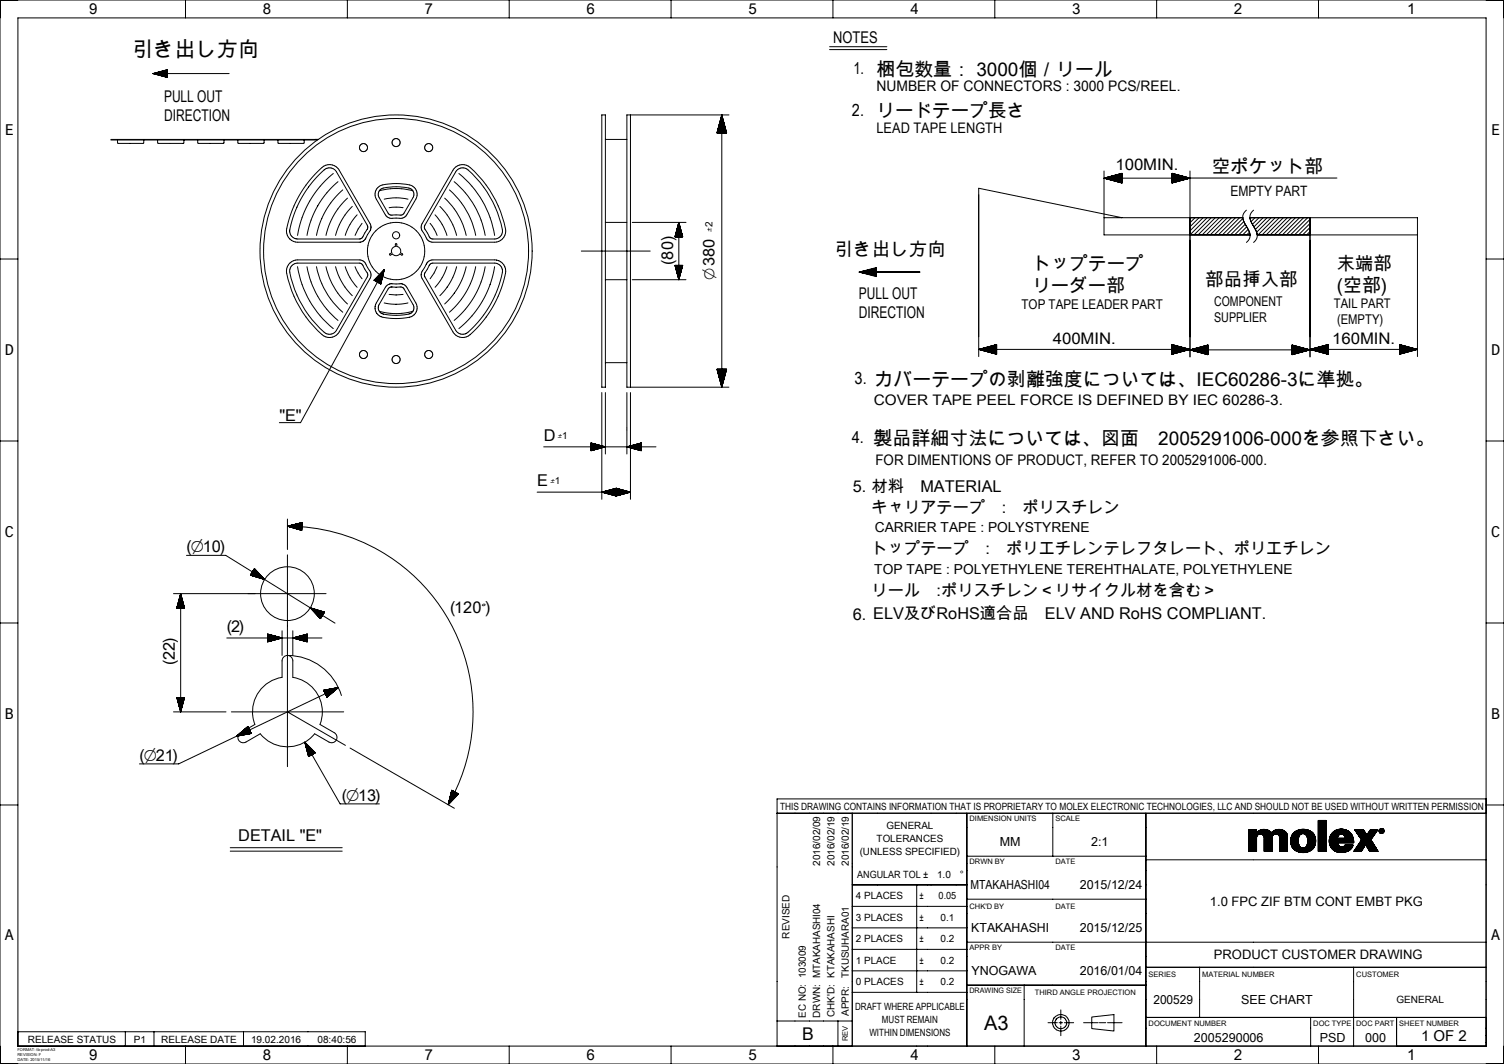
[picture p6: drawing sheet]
<svg xmlns="http://www.w3.org/2000/svg" width="420mm" height="297mm" viewBox="0 0 420 297" stroke-linecap="round" stroke-linejoin="round" font-family="sans-serif">
<defs><g id="words">
<text font-size="5.9" x="36.9" y="15.8">引き出し方向</text>
<text font-size="5.6" x="274.8" y="287.5">A3</text>
<text font-size="5.3" x="373.3" y="81.5">(空部)</text>
<g font-size="5.2">
<text x="338.4" y="48.2">空ポケット部</text>
<text x="233.1" y="71.4">引き出し方向</text>
<text x="288.3" y="75.3">トップテープ</text>
<text x="288.3" y="81.5">リーダー部</text>
<text x="336.6" y="79.8">部品挿入部</text>
</g>
<text font-size="5.1" x="373.3" y="75.2">末端部</text>
<text font-size="4.9" x="224.1" y="290.3">B</text>
<g font-size="4.7">
<text x="238.3" y="20.8">1. 梱包数量： 3000個／リール</text>
<text x="237.9" y="32.3">2. リードテープ長さ</text>
<text x="238.7" y="107.3">3. カバーテープの剥離強度については、IEC60286-3に準拠。</text>
<text x="237.9" y="123.6">4. 製品詳細寸法については、図面　2005291006-000を参照下さい。</text>
</g>
<g font-size="4.5">
<text x="232.7" y="12">NOTES</text>
<text x="45.8" y="28.5">PULL OUT</text>
<text x="45.8" y="33.8">DIRECTION</text>
<text x="311.5" y="47.3">100MIN.</text>
<text x="187.9" y="74" transform="rotate(-90 187.9 74)">(80)</text>
<text x="239.8" y="83.4">PULL OUT</text>
<text x="239.8" y="88.7">DIRECTION</text>
<text x="294" y="96">400MIN.</text>
<text x="372" y="96">160MIN.</text>
<text x="78" y="117.7">&quot;E&quot;</text>
<text x="151.8" y="123.1">D</text>
<text x="150" y="135.7">E</text>
<text x="238.1" y="137.4">5. 材料　MATERIAL</text>
<text x="243.4" y="143.2">キャリアテープ　:　ポリスチレン</text>
<text x="52.1" y="154.1">(⌀10)</text>
<text x="243.4" y="154.7">トップテープ　:　ポリエチレンテレフタレート、ポリエチレン</text>
<text x="243.4" y="166.3">リール　:ポリスチレン＜リサイクル材を含む＞</text>
<text x="125.7" y="171">(120</text>
<text x="238.1" y="172.9">6. ELV及びRoHS適合品　ELV AND RoHS COMPLIANT.</text>
<text x="63.3" y="176.5">(2)</text>
<text x="48.8" y="185.5" transform="rotate(-90 48.8 185.5)">(22)</text>
<text x="38.9" y="212.3">(⌀21)</text>
<text x="95.5" y="223.5">(⌀13)</text>
<text x="66.5" y="234.8">DETAIL &quot;E&quot;</text>
</g>
<text font-size="4.4" x="199.5" y="78" transform="rotate(-90 199.5 78)">⌀380</text>
<g font-size="4.2">
<text x="24.8" y="4">9</text>
<text x="73.3" y="4">8</text>
<text x="118.5" y="4">7</text>
<text x="163.7" y="4">6</text>
<text x="208.9" y="4">5</text>
<text x="254.1" y="4">4</text>
<text x="299.3" y="4">3</text>
<text x="344.5" y="4">2</text>
<text x="393" y="4">1</text>
<text x="1.4" y="37.7">E</text>
<text x="416.4" y="37.7">E</text>
<text x="1.4" y="99.2">D</text>
<text x="416.4" y="99.2">D</text>
<text x="1.4" y="150">C</text>
<text x="416.4" y="150">C</text>
<text x="1.4" y="200.8">B</text>
<text x="416.4" y="200.8">B</text>
<text x="1.4" y="262.3">A</text>
<text x="416.4" y="262.3">A</text>
<text x="396.8" y="290.5">1 OF 2</text>
<text x="24.8" y="296">9</text>
<text x="73.3" y="296">8</text>
<text x="118.5" y="296">7</text>
<text x="163.7" y="296">6</text>
<text x="208.9" y="296">5</text>
<text x="254.1" y="296">4</text>
<text x="299.3" y="296">3</text>
<text x="344.5" y="296">2</text>
<text x="393" y="296">1</text>
</g>
<g font-size="4.1">
<text x="244.8" y="25.5">NUMBER OF CONNECTORS : 3000 PCS/REEL.</text>
<text x="244.8" y="37">LEAD TAPE LENGTH</text>
<text x="244" y="113.1">COVER TAPE PEEL FORCE IS DEFINED BY IEC 60286-3.</text>
<text x="244.5" y="129.8">FOR DIMENTIONS OF PRODUCT, REFER TO 2005291006-000.</text>
<text x="134.4" y="171">°)</text>
</g>
<text font-size="4" x="343.6" y="54.8">EMPTY PART</text>
<g font-size="3.8">
<text x="285.3" y="86.2">TOP TAPE LEADER PART</text>
<text x="339.1" y="85.5">COMPONENT</text>
<text x="339.1" y="90">SUPPLIER</text>
<text x="373.4" y="90.5">(EMPTY)</text>
<text x="244.3" y="148.6">CARRIER TAPE : POLYSTYRENE</text>
<text x="244.2" y="160.3">TOP TAPE : POLYETHYLENE TEREHTHALATE, POLYETHYLENE</text>
</g>
<text font-size="3.7" x="372.5" y="86.1">TAIL PART</text>
<g font-size="3.6">
<text x="337.9" y="252.8">1.0 FPC ZIF BTM CONT EMBT PKG</text>
<text x="339" y="267.8">PRODUCT CUSTOMER DRAWING</text>
</g>
<g font-size="3.5">
<text x="279.2" y="236.2">MM</text>
<text x="304.7" y="236.3">2:1</text>
<text x="271" y="248.3">MTAKAHASHI04</text>
<text x="301.5" y="248.3">2015/12/24</text>
<text x="271.2" y="260.3">KTAKAHASHI</text>
<text x="301.5" y="260.3">2015/12/25</text>
<text x="271.2" y="272.3">YNOGAWA</text>
<text x="301.5" y="272.3">2016/01/04</text>
<text x="322.1" y="280.3">200529</text>
<text x="346.6" y="280.3">SEE CHART</text>
<text x="333.4" y="290.8">2005290006</text>
<text x="368.5" y="290.8">PSD</text>
<text x="381.2" y="290.8">000</text>
</g>
<g font-size="2.8">
<text x="217.8" y="226">THIS DRAWING CONTAINS INFORMATION THAT IS PROPRIETARY TO MOLEX ELECTRONIC TECHNOLOGIES, LLC AND SHOULD NOT BE USED WITHOUT WRITTEN PERMISSION</text>
<text x="247.5" y="231.5">GENERAL</text>
<text x="240.1" y="238.6">(UNLESS SPECIFIED)</text>
<text x="244.8" y="235">TOLERANCES</text>
<text x="229" y="241.7" transform="rotate(-90 229 241.7)">2016/02/09</text>
<text x="233" y="241.7" transform="rotate(-90 233 241.7)">2016/02/19</text>
<text x="237" y="241.7" transform="rotate(-90 237 241.7)">2016/02/19</text>
<text x="239.4" y="245">ANGULAR TOL ±</text>
<text x="261.7" y="245">1.0</text>
<text x="268" y="245">°</text>
<text x="239" y="251">4 PLACES</text>
<text x="256.7" y="251">±</text>
<text x="262.1" y="251">0.05</text>
<text x="239" y="257">3 PLACES</text>
<text x="256.7" y="257">±</text>
<text x="262.7" y="257">0.1</text>
<text x="220.5" y="262" transform="rotate(-90 220.5 262)">REVISED</text>
<text x="239" y="263">2 PLACES</text>
<text x="256.7" y="263">±</text>
<text x="262.7" y="263">0.2</text>
<text x="239" y="269">1 PLACE</text>
<text x="256.7" y="269">±</text>
<text x="262.7" y="269">0.2</text>
<text x="237" y="273" transform="rotate(-90 237 273)">TKUSUHARA01</text>
<text x="239" y="275">0 PLACES</text>
<text x="256.7" y="275">±</text>
<text x="262.7" y="275">0.2</text>
<text x="238.8" y="282">DRAFT WHERE APPLICABLE</text>
<text x="389.9" y="280">GENERAL</text>
<text x="225" y="284.1" transform="rotate(-90 225 284.1)">EC NO: 103009</text>
<text x="229" y="284.1" transform="rotate(-90 229 284.1)">DRWN: MTAKAHASHI04</text>
<text x="233" y="283.9" transform="rotate(-90 233 283.9)">CHK'D: KTAKAHASHI</text>
<text x="237" y="283.6" transform="rotate(-90 237 283.6)">APPR:</text>
<text x="246.3" y="285.5">MUST REMAIN</text>
<text x="7.8" y="291">RELEASE STATUS</text>
<text x="37.4" y="291">P1</text>
<text x="45" y="291">RELEASE DATE</text>
<text x="70.1" y="291">19.02.2016</text>
<text x="88.7" y="291">08:40:56</text>
<text x="242.8" y="289.1">WITHIN DIMENSIONS</text>
</g>
<g font-size="2.5">
<text x="199" y="64.7" transform="rotate(-90 199 64.7)">±2</text>
<text x="155.8" y="122.5">±1</text>
<text x="153.7" y="135.1">±1</text>
</g>
<g font-size="2.1">
<text x="270.8" y="229.3">DIMENSION UNITS</text>
<text x="294.7" y="229.3">SCALE</text>
<text x="270.8" y="241.2">DRWN BY</text>
<text x="294.7" y="241.2">DATE</text>
<text x="270.8" y="253.8">CHK'D BY</text>
<text x="294.7" y="253.7">DATE</text>
<text x="270.8" y="265.2">APPR BY</text>
<text x="294.7" y="265.2">DATE</text>
<text x="320.7" y="272.8">SERIES</text>
<text x="335.7" y="272.8">MATERIAL NUMBER</text>
<text x="378.7" y="272.8">CUSTOMER</text>
<text x="270.7" y="277.3">DRAWING SIZE</text>
<text x="289" y="277.8">THIRD ANGLE PROJECTION</text>
<text x="320.8" y="286.3">DOCUMENT NUMBER</text>
<text x="366.7" y="286.3">DOC TYPE</text>
<text x="378.7" y="286.3">DOC PART</text>
<text x="390.8" y="286.3">SHEET NUMBER</text>
<text x="236.8" y="290.6" transform="rotate(-90 236.8 290.6)">REV</text>
</g>
<g font-size="1.1">
<text x="4.9" y="293.4">FORMAT: tb-prod-A3</text>
<text x="4.9" y="294.9">REVISION: F</text>
<text x="4.9" y="296.3">DATE: 2015/11/16</text>
</g>
</g></defs>
<g fill="none" stroke="#000" stroke-width=".28">
<path d="M0 0h420v297h-420zM51.8 0v5M97 0v5M142.2 0v5M187.4 0v5M232.6 0v5M277.8 0v5M323 0v5M368.2 0v5M5 5h410v287h-410zM44.8 20h1.9M45 19.9h1.7"/>
<path d="M45.4 19.8h1.3M45.6 19.8h1.1M46 19.7h.7M46.1 19.6h.6M46.3 19.6h.4M46.7 19.5h.1M46.7 19.5v2.1l-4-1.1M46.7 19.5l-4 1M231.7 13h16M231.7 13.8h16M31 38.9h57.9M31 39.1h57.6"/>
<path d="M32.7 39.1l.3 .9h7l.2-.9M42.7 20.5h21.3M42.9 20.6h3.8M42.9 20.5h3.8M43.1 20.6h3.6M43.3 20.4h3.4M43.5 20.7h3.2M43.5 20.3h3.2M43.7 20.8h3M43.9 20.8h2.8M43.9 20.2h2.8M44 39.1h.1"/>
<path d="M44 39.1l.2 .9h7l.2-.9M44.1 20.2h2.6M44.2 20.9h2.5M44.2 20.1h2.5M44.4 21h2.3M44.6 20h2.1M44.8 21.1h1.9M45 21.1h1.7M45.2 21.2h1.5M45.6 21.3h1.1M45.8 21.3h.9M46 21.4h.7"/>
<path d="M46.3 21.5h.4M46.5 21.6h.2M51.4 39.1h.1M55.2 39.1l.2 .9h7l.2-.9M66.4 39.1l.2 .9h7l.2-.9M73.8 39.1h.1M77.6 39.1h.1M85 39.1l-.2 .9h-7l-.2-.9M168.1 32.1h1v76h-1zM169.1 38.9h6M176.1 32.1v76M200.2 37.1h2.7"/>
<path d="M200.2 37.1h.1M200.3 36.8v.3M200.4 36.4v.7M200.5 36.2v.9M200.5 35.9v1.2M200.6 35.7v1.4M200.7 35.4v1.7M200.7 35.2v1.9M200.8 34.9v2.2M200.9 34.6v2.5M200.9 34.4v2.7M201 34.1v3"/>
<path d="M201.1 33.9v3.2M201.1 33.6v3.5M201.2 33.4v3.7M201.3 33.1v4M201.4 32.9v4.2M201.4 32.6v4.5M201.5 32.4v4.7M201.6 32.1v76M201.6 32.1l-1.4 5M201.6 32.1l1.3 5M201.6 32.2v4.9M201.7 32.5v4.6"/>
<path d="M201.7 32.7v4.4M201.8 33v4.1M201.9 33.2v3.9M201.9 33.5v3.6M202 33.8v3.3M202.1 34v3.1M202.1 34.3v2.8M202.2 34.5v2.6M202.3 34.9v2.2M202.4 35.2v1.9M202.5 35.4v1.7M202.5 35.7v1.4"/>
<path d="M202.6 35.9v1.2M202.7 36.2v.9M202.7 36.4v.7M202.8 36.7v.4M202.9 36.9v.2M203.6 32.1h-28.5v76h28.5M88.3 48.3l1.8-1.7 1.2-.6 1.6 .1 1.4 .8 9.1 15.6 .2 .9-.2 .9-1.6 2.7-.6 .4-.9 .2h-17.6l-1-.4-.9-.7-.6-.9-.2-1.1a30.3 30.3 0 0 1 8.3-16.2zM89 48.9l1.6-1.5 .8-.5h1.2l1.1 .7 8.9 15.3v1l-1.4 2.4-.8 .4h-17.5l-.8-.3-.7-.5-.4-.7-.1-.8a29.8 29.8 0 0 1 8.1-15.5zM93.1 48.4a27.9 27.9 0 0 0-10 17.3M94.4 50.7a25.3 25.3 0 0 0-8.7 15M95.7 53a22.7 22.7 0 0 0-7.3 12.7M97 55.3a20.1 20.1 0 0 0-6 10.4"/>
<path d="M98.4 57.6a17.5 17.5 0 0 0-4.7 8.1M99.7 60l-2 2.6-1.3 3.1M105.6 52.3l.2-.2a14.5 14.5 0 0 1 9.2-.3 2.69 2.69 0 0 1 1.1 3.8l-2.5 4.3a2.57 2.57 0 0 1-3 1 2.57 2.57 0 0 1-3-1l-2.5-4.3a2.69 2.69 0 0 1 .5-3.3zM105.9 53.3a17.5 17.5 0 0 1 9.4 0M106.2 53a4.4 4.4 0 0 1 3.2-.8h3a3.2 3.2 0 0 1 2.9 1l.3 .8-.1 .8-2.8 4.9-.7 .4h-2.6l-1-.5-2.6-4.6-.2-1zM107.3 55.6l3.3-.4 3.3 .4M108.7 58l1.9-.2 2 .2M121.5 60l2 2.6 1.3 3.1M122.8 57.6a17.5 17.5 0 0 1 4.7 8.1M124.2 55.3a20.1 20.1 0 0 1 6 10.4M125.5 53a22.7 22.7 0 0 1 7.3 12.7M126.8 50.7a25.3 25.3 0 0 1 8.7 15"/>
<path d="M127 46.9a3.1 3.1 0 0 1 4.3-.2 29.7 29.7 0 0 1 9.9 18.2 3.1 3.1 0 0 1-3.1 2.7h-17.2a2.57 2.57 0 0 1-2.3-2.1 2.57 2.57 0 0 1-.7-3.1zM127.7 47.5l.7-.5 1.1-.1a3.8 3.8 0 0 1 2.4 1.6 28.5 28.5 0 0 1 8.4 16.4l-.8 1.3-1.2 .5h-17.4l-.9-.5-1.4-2.3v-.9zM128.1 48.4a27.9 27.9 0 0 1 10 17.3M308.3 47.7v17.9h40.8M308.5 49.8h4.8M308.6 49.7h4.7M308.7 49.8h4.6M308.8 49.6h4.5M309 49.9h4.3M309.1 49.5h4.2M309.2 50h4.1M309.3 49.5h4"/>
<path d="M309.5 50h3.8M309.6 49.4h3.7M309.7 50.1h3.6M309.9 49.3h3.4M310 50.2h3.3M310.1 49.2h3.2M310.2 50.2h3.1M310.4 49.2h2.9M310.5 50.3h2.8M310.6 49.1h2.7M310.7 50.4h2.6M311 50.5h2.3"/>
<path d="M311 49h2.3M311.3 50.5h2M311.3 48.9h2M311.5 50.6h1.8M311.5 48.9h1.8M311.8 50.7h1.5M311.8 48.8h1.5M312 50.7h1.3M312 48.7h1.3M312.3 50.8h1M312.3 48.7h1M312.5 50.9h.8"/>
<path d="M312.5 48.6h.8M312.8 48.5h.5M312.9 51h.4M313 48.5h.3M313.2 51h.1M313.3 48.4h.1M313.3 48.4v2.7l-5-1.4M313.3 48.4l-5 1.3M327.3 48.4h.1M327.3 48.4l.3 .1M327.3 48.5h.5M327.3 48.6h.8"/>
<path d="M327.3 48.6l1 .1M327.3 48.7h1.3M327.3 48.8h1.6M327.3 48.8l1.8 .1M327.3 48.9h2.1M327.3 49h2.3M327.3 49l2.7 .1M327.3 49.1l3 .1M327.3 49.2h3.2M327.3 49.3h3.5M327.3 49.4h3.7M327.3 49.4l4 .1"/>
<path d="M327.3 49.5h4.2M327.3 49.6h4.5M327.3 49.6l4.7 .1M327.3 48.4l5 1.3-5 1.4zM327.5 51l-.2 .1M327.7 51h-.4M328.1 50.9h-.8M328.3 50.8h-1M328.6 50.7l-1.3 .1M328.9 50.7h-1.6M329.1 50.6h-1.8M329.4 50.5l-2.1 .1"/>
<path d="M329.6 50.5h-2.3M329.9 50.4h-2.6M330.1 50.3l-2.8 .1M330.4 50.2l-3.1 .1M330.6 50.2h-3.3M330.9 50.1h-3.6M331.1 50l-3.8 .1M331.4 50h-4.1M331.7 49.9h-4.4M331.9 49.8l-4.6 .1M332.2 49.8h-4.9M332.3 47.7v52"/>
<path d="M348.1 58.7a2.39 2.39 0 0 0-1 2.1M350.1 58.7a2.38 2.38 0 0 0-1 2.1M373.4 49.7h-65.1M0 72.3h5M80.9 73.5l1-.7 1-.2 17.4-.1a2.57 2.57 0 0 1 2.3 2.2 2.57 2.57 0 0 1 .7 3l-8.6 14.9a3.1 3.1 0 0 1-4.8 .8 29.8 29.8 0 0 1-9.9-18.1l.3-1zM81.5 74.1l.8-.5 .8-.2h17.2l1 .5 1.3 2.4v.8l-8.6 15.1a2.24 2.24 0 0 1-3.5 .5 28.8 28.8 0 0 1-9.6-17.4zM83.1 74.4a27.9 27.9 0 0 0 10 17.3M85.7 74.4a25.3 25.3 0 0 0 8.7 15M88.4 74.4a22.7 22.7 0 0 0 7.3 12.8M91 74.4a20.1 20.1 0 0 0 6 10.5M93.7 74.4a17.5 17.5 0 0 0 4.7 8.1M96.4 74.4l1.3 3.1 2 2.7"/>
<path d="M99.2 74.4l.8 1.8 1.1 1.6M101.1 62.3l-1.1 1.7-.8 1.7M104.5 78.2l1.9 1.1M104.5 78.2h.1M104.8 77.9l-.2 .4M104.9 77.8l-.3 .5M105.2 77.5l-.5 .8M105.3 77.4l-.6 1M105.4 77.2l-.6 1.2M105.7 76.9l-.9 1.5M105.8 76.8l-.9 1.7M106 76.6l-1 1.9"/>
<path d="M106.4 79.2h-.1M106.4 76.2l-1.3 2.3 1.1-2.1M106.4 79l-.1 .2M106.4 78.9l-.1 .3M106.5 78.7l-.3 .5M106.6 78.3l-.5 .8M106.6 78.1l-.5 1M106.7 75.9l-1.6 2.7M106.8 77.5l-.8 1.6 .7-1.4M106.8 75.8l-1.6 2.8M106.8 77.3l-.9 1.7M106.9 76.9l-1.1 2.1"/>
<path d="M106.9 75.7l-1.6 3M107 76.8l-1.2 2.1M107 76.6l-1.3 2.3M107.1 76.2l-1.5 2.7M107.1 76l-1.5 2.8M107.2 75.4l-1.9 3.3M107.2 75.6l-1.7 3.2M107.3 75.4l-1.8 3.4M107.3 75.2l-23.4 42.8h-5.9M107.3 75.2l-2.8 3M107.3 75.2l-.9 4.1M107.9 79.8l1.1-.6h3l.8 .3 .7 .5 2.7 4.6 .3 .9-.1 1-.3 .8-.6 .7-.9 .5a13.4 13.4 0 0 1-8.9-.5l-.8-1.2-.1-1.6z"/>
<path d="M110.5 68h.2l.1 .8 .3 .1a1.3 1.3 0 0 1 .7 1.6l.6 .4v.2l-.2 .1-.6-.3-.2 .2a1.3 1.3 0 0 1-1.8-.2l-.5 .3-.3-.1 .1-.2 .5-.3-.1-.3a1.3 1.3 0 0 1 1.1-1.5zM119.5 73.1l.6-.4 .7-.2 17.7 .1 1.1 .3 .8 .7 .6 1 .2 1.1a29.5 29.5 0 0 1-10.8 18.3l-.9 .2-1.1-.1-.9-.4-.8-.7-8.8-15.3-.3-.8 .1-.8zM120.1 73.8l.8-.4 17.4 .1 .8 .2 .7 .5 .4 .7 .1 .9a28.3 28.3 0 0 1-10.4 17.4h-1.4l-1.1-.8-8.8-15.2v-.9zM120.1 62.3l1.1 1.7 .9 1.7M122.1 74.4l-.9 1.8-1.1 1.6M124.8 74.4l-1.3 3.1-2 2.7M127.5 74.4a17.5 17.5 0 0 1-4.7 8.1M130.2 74.4a20.1 20.1 0 0 1-6 10.5M132.8 74.4a22.7 22.7 0 0 1-7.3 12.8M135.5 74.4a25.3 25.3 0 0 1-8.7 15M138.1 74.4a27.9 27.9 0 0 1-10 17.3M162.3 70.1h19.3"/>
<path d="M169.1 62.1h6M169.1 78.1h6M176.6 62.1h15M176.6 78.1h15M188.5 66.1h2.1M188.5 74.1h2.1M188.5 74.1l1.1 4M188.5 74.1v.1M188.5 66v.1M188.6 74.1v.3M188.6 65.8v.3M188.6 74.1l.1 .6"/>
<path d="M188.7 65.5v.6M188.7 74.1v.8M188.7 65.2v.9M188.7 74.1l.1 1.1M188.8 64.9v1.2M188.8 74.1l.1 1.3M188.9 64.7v1.4M188.9 74.1v1.6M188.9 64.4v1.7M189 74.1v1.9M189 64.1v2M189 74.1l.1 2.1"/>
<path d="M189.1 63.9v2.2M189.1 74.1l.1 2.4M189.2 63.6v2.5M189.2 74.1v2.6M189.2 63.4v2.7M189.2 74.1l.1 2.9M189.3 63.1v3M189.3 74.1v3.1M189.3 62.9v3.2M189.4 74.1v3.5M189.4 62.6v3.5M189.5 74.1v3.8"/>
<path d="M189.5 62.3v3.8M189.6 62.1v16M189.6 62.1l-1.1 4M189.6 62.1l1 4M189.6 62.2v3.9M189.6 74.1v3.9M189.7 62.4v3.7M189.7 74.1v3.7M189.7 62.7v3.4M189.8 74.1l-.1 3.4M189.8 62.9v3.2M189.8 74.1v3.1"/>
<path d="M189.9 63.2v2.9M189.9 74.1v2.8M190 63.5v2.6M190 74.1v2.5M190 63.7v2.4M190.1 74.1l-.1 2.3M190.1 64v2.1M190.1 74.1v2M190.1 64.2v1.9M190.2 74.1l-.1 1.8M190.2 64.5v1.6M190.3 74.1l-.1 1.5"/>
<path d="M190.3 64.7v1.4M190.3 74.1v1.3M190.4 65v1.1M190.4 74.1v1M190.4 65.4v.7M190.5 74.1l-.1 .7M190.5 65.6v.5M190.6 74.1l-.1 .5M190.6 65.9v.2M190.6 74.1v.2M190.6 66.1h.1M190.6 74.1h.1"/>
<path d="M190.6 74.1l-1 4M240 76l4.7 .1M240 76l4.7-1.3v2.5zM240 76l4.7 .4M240 76h16.9M240 76l4.7 .3M240 76l4.7 .9M240 76l4.7 .6M240 76l4.7 .7M240 76l4.7 1M240.3 75.9h16.6M240.3 76h16.6"/>
<path d="M244.7 75.3l-4.7 .7M244.7 75.5l-4.7 .4M244.7 74.9l-4.7 1M244.7 75.2l-4.7 .7M244.7 75.7l-4.7 .3M244.7 75.8l-4.7 .1M244.7 75l-4.7 1M308.3 60.8h38.8M313.3 60.8l-40-8.3v47M332.6 60.8l-.3 .2M333.7 60.8l-1.4 1.4M334.8 60.8l-2.5 2.5"/>
<path d="M336 60.8l-3.7 3.6M337.1 60.8l-4.8 4.8M338.2 60.8l-4.8 4.8M339.4 60.8l-4.8 4.8M340.5 60.8l-4.8 4.8M341.6 60.8l-4.8 4.8M342.8 60.8l-4.8 4.8M343.9 60.8l-4.8 4.8M345 60.8l-4.8 4.8M346.2 60.8l-4.8 4.8M347.1 60.8l.3 1.2 1.4 2.5 .3 1.1M347.1 61l-4.6 4.6"/>
<path d="M347.4 61.8l-3.8 3.8M347.7 62.6l-2.9 3M348.1 63.3l-2.2 2.3M348.6 64l-1.6 1.6M348.9 64.8l-.8 .8M349.1 60.8l.2 1 1.4 2.6 .4 1.2M349.1 60.8h46.7v38.7M349.1 65.6a2.38 2.38 0 0 1-1 2.1M349.3 60.8l-.2 .2M350.5 60.8l-1.1 1.1M351.1 65.6a2.39 2.39 0 0 1-1 2.1M351.1 65.6h44.7"/>
<path d="M351.6 60.8l-1.9 1.8M352.7 60.8l-2.5 2.5M353.9 60.8l-3.3 3.3M355 60.8l-4.1 4M356.1 60.8l-4.8 4.8M357.2 60.8l-4.8 4.8M358.4 60.8l-4.8 4.8M359.5 60.8l-4.8 4.8M360.6 60.8l-4.8 4.8M361.8 60.8l-4.8 4.8M362.9 60.8l-4.8 4.8M364 60.8l-4.8 4.8"/>
<path d="M365.2 60.8l-4.8 4.8M365.8 60.8v38.9M365.8 64.6l-.9 1M365.8 63.5l-2 2.1M365.8 62.4l-3.2 3.2M365.8 61.2l-4.3 4.4M415 72.3h5M105.9 86.9a17.5 17.5 0 0 0 9.4 0M107.3 84.6a14.8 14.8 0 0 0 6.6 0M108.6 80.4l.7-.3h2.6l.8 .4 2.8 5-.2 1.3-1 .8a13.1 13.1 0 0 1-8-.3l-.6-.8v-1.1zM108.7 82.2l1.9 .1 2-.1M273.3 97.5h59"/>
<path d="M273.3 97.5l5 1.4M273.5 97.6h4.8M273.6 97.5h4.7M273.7 97.6h4.6M273.8 97.4h4.5M274 97.7h4.3M274.1 97.3h4.2M274.2 97.8h4.1M274.3 97.3h4M274.5 97.8h3.8M274.6 97.2h3.7M274.7 97.9h3.6"/>
<path d="M274.9 97.1h3.4M275.1 98h3.2M275.1 97.1h3.2M275.4 98.1h2.9M275.4 97h2.9M275.6 98.2h2.7M275.6 96.9h2.7M275.9 98.2h2.4M275.9 96.8h2.4M276.1 98.3h2.2M276.1 96.8h2.2M276.4 98.4h1.9"/>
<path d="M276.4 96.7h1.9M276.6 98.4h1.7M276.6 96.6h1.7M276.9 98.5h1.4M276.9 96.6h1.4M277.1 98.6h1.2M277.1 96.5h1.2M277.4 98.6h.9M277.4 96.4h.9M277.7 98.7h.6M277.7 96.4h.6M277.9 98.8h.4"/>
<path d="M277.9 96.3h.4M278.2 98.8h.1M278.2 96.2h.1M278.3 96.2v2.7M278.3 96.2l-5 1.3M327.3 96.2v2.7M327.3 96.3l.7 .1M327.3 96.4h.9M327.3 96.5h1.2M327.3 96.5l1.4 .1M327.3 96.6h1.7M327.3 96.7h1.9"/>
<path d="M327.3 96.7l2.2 .1M327.3 96.8h2.4M327.3 96.9h2.7M327.3 96.9l3 .1M327.3 97l3.2 .1M327.3 97.1h3.5M327.3 97.2h3.7M327.3 97.2l4 .1M327.3 97.3h4.2M327.3 97.4h4.5M327.3 97.4l4.7 .1M327.3 96.2h.2"/>
<path d="M327.3 96.3h.4M327.3 96.2l5 1.3M327.5 98.8l-.2 .1M327.7 98.8h-.4M328 98.7h-.7M328.2 98.6l-.9 .1M328.5 98.6h-1.2M328.7 98.5h-1.4M329 98.4l-1.7 .1M329.2 98.4h-1.9M329.5 98.3h-2.2M329.7 98.2l-2.4 .1"/>
<path d="M330 98.2h-2.7M330.3 98.1h-3M330.5 98l-3.2 .1M330.9 97.9l-3.6 .1M331.1 97.8l-3.8 .1M331.4 97.8h-4.1M331.7 97.7h-4.4M331.9 97.6l-4.6 .1M332.2 97.6h-4.9M332.3 97.7h33.5M332.3 97.7l5 1.3M332.3 97.5l-5 1.4"/>
<path d="M332.5 97.6h4.8M332.6 97.7h4.7M332.7 97.6h4.6M332.8 97.8h4.5M333 97.5h4.3M333.1 97.9h4.2M333.2 97.4h4.1M333.3 97.9h4M333.5 97.3h3.8M333.6 98h3.7M333.7 97.3h3.6M333.9 98.1h3.4"/>
<path d="M334 97.2h3.3M334.1 98.1h3.2M334.2 97.1h3.1M334.4 98.2h2.9M334.5 97.1h2.8M334.6 98.3h2.7M334.9 98.3h2.4M334.9 97h2.4M335.1 98.4h2.2M335.1 96.9h2.2M335.4 98.5h1.9M335.4 96.8h1.9"/>
<path d="M335.6 98.6h1.7M335.6 96.8h1.7M335.9 98.6h1.4M335.9 96.7h1.4M336.1 98.7h1.2M336.1 96.6h1.2M336.4 98.8h.9M336.4 96.6h.9M336.7 98.8h.6M336.7 96.5h.6M336.9 96.4h.4M337 98.9h.3"/>
<path d="M337.2 96.4h.1M337.3 99h.1M337.3 96.3v2.7M337.3 96.3l-5 1.4M360.8 97.6h4.9M360.8 97.5l4.6 .1M360.8 99h.1M360.8 96.3l.2 .1M360.8 96.4h.4M360.8 96.5h.7M360.8 96.5l.9 .1M360.8 96.6h1.2"/>
<path d="M360.8 96.7h1.4M360.8 96.7l1.7 .1M360.8 96.8h2M360.8 96.9h2.2M360.8 96.9l2.5 .1M360.8 97l2.8 .1M360.8 97.1h3.1M360.8 97.2h3.4M360.8 97.2l3.6 .1M360.8 97.3h3.9M360.8 97.4h4.1M360.8 97.4l4.4 .1"/>
<path d="M360.8 96.3l5 1.4M360.8 96.3v2.7M361.1 98.9l-.3 .1M361.5 98.8l-.7 .1M361.7 98.8h-.9M362 98.7h-1.2M362.2 98.6l-1.4 .1M362.5 98.6h-1.7M362.8 98.5h-2M363 98.4h-2.2M363.3 98.3l-2.5 .1M363.5 98.3h-2.7"/>
<path d="M363.8 98.2h-3M364 98.1l-3.2 .1M364.3 98.1h-3.5M364.5 98h-3.7M364.8 97.9l-4 .1M365 97.9h-4.2M365.3 97.8h-4.5M365.6 97.7l-4.8 .1M365.8 97.5h30M365.8 97.7l-5 1.3M365.8 97.5l5 1.4M366 97.6h4.8"/>
<path d="M366.1 97.5h4.7M366.2 97.6h4.6M366.4 97.4h4.4M366.5 97.7h4.3M366.6 97.3h4.2M366.7 97.8h4.1M366.9 97.3h3.9M367 97.8h3.8M367.1 97.2h3.7M367.2 97.9h3.6M367.4 97.1h3.4M367.6 98h3.2"/>
<path d="M367.6 97.1h3.2M367.9 98.1h2.9M367.9 97h2.9M368.1 98.2h2.7M368.1 96.9h2.7M368.4 98.2h2.4M368.4 96.8h2.4M368.6 98.3h2.2M368.6 96.8h2.2M368.9 98.4h1.9M368.9 96.7h1.9M369.2 98.4h1.6"/>
<path d="M369.2 96.6h1.6M369.4 98.5h1.4M369.4 96.6h1.4M369.7 98.6h1.1M369.7 96.5h1.1M369.9 98.6h.9M369.9 96.4h.9M370.2 98.7h.6M370.2 96.4h.6M370.4 98.8h.4M370.4 96.3h.4M370.7 98.8h.1"/>
<path d="M370.7 96.2h.1M370.8 96.2v2.7M370.8 96.2l-5 1.3M390.8 96.3l.7 .1M390.8 96.4h.9M390.8 96.5h1.2M390.8 96.5l1.4 .1M390.8 96.6h1.7M390.8 96.7h2M390.8 96.7l2.2 .1M390.8 96.8h2.5M390.8 96.9h2.7"/>
<path d="M390.8 96.9l3 .1M390.8 97l3.2 .1M390.8 97.1h3.5M390.8 97.2h3.7M390.8 97.2l4 .1M390.8 97.3h4.2M390.8 97.4h4.5M390.8 97.4l4.8 .1M390.8 96.2h.2M390.8 96.3h.4M390.8 96.2l5 1.3M390.8 96.2v2.7"/>
<path d="M391 98.8l-.2 .1M391.2 98.8h-.4M391.5 98.7h-.7M391.7 98.6l-.9 .1M392 98.6h-1.2M392.2 98.5h-1.4M392.5 98.4l-1.7 .1M392.8 98.4h-2M393 98.3h-2.2M393.3 98.2l-2.5 .1M393.5 98.2h-2.7M393.8 98.1h-3"/>
<path d="M394 98l-3.2 .1M394.4 97.9l-3.6 .1M394.7 97.8l-3.9 .1M394.9 97.8h-4.1M395.2 97.7h-4.4M395.4 97.6l-4.6 .1M395.7 97.6h-4.9M395.8 97.5l-5 1.4M168.1 109.6v29.8M169.1 101.2h6M169.1 109.6v17.1M175.1 109.6v17.1"/>
<path d="M176.1 109.6v29.8M200.2 103.1h2.7M200.2 103.1l1.4 5M200.2 103.1h.1M200.3 103.1v.3M200.3 103.1l.1 .6M200.4 103.1l.1 .9M200.5 103.1v1.1M200.6 103.1v1.4M200.6 103.1l.1 1.7M200.7 103.1v1.9M200.8 103.1v2.2"/>
<path d="M200.8 103.1l.1 2.4M200.9 103.1v2.7M201 103.1v2.9M201 103.1l.1 3.2M201.1 103.1v3.4M201.2 103.1v3.7M201.3 103.1v3.9M201.3 103.1l.1 4.2M201.4 103.1v4.4M201.5 103.1v4.7M201.6 103.1v4.8M201.7 103.1v4.6"/>
<path d="M201.8 103.1l-.1 4.3M201.8 103.1v4.1M201.9 103.1v3.8M202 103.1l-.1 3.6M202 103.1v3.3M202.1 103.1v3.1M202.2 103.1l-.1 2.8M202.3 103.1l-.1 2.5M202.4 103.1l-.1 2.2M202.4 103.1v1.9M202.5 103.1v1.7M202.6 103.1l-.1 1.4"/>
<path d="M202.6 103.1v1.1M202.7 103.1v.9M202.8 103.1l-.1 .6M202.8 103.1v.4M202.9 103.1v.1M202.9 103.1l-1.3 5M0 123.1h5M150 137.4h26.1M151.8 124.7h31.4M165.1 123.7l4 1-4 1.1M165.1 123.7v2.1M165.1 123.7h.1"/>
<path d="M165.1 123.7h.2M165.1 123.7l.5 .1M165.1 123.8l.7 .1M165.1 123.9h1M165.1 124h1.3M165.1 124l1.5 .1M165.1 124.1l1.8 .1M165.1 124.2h2M165.1 124.2l2.3 .1M165.1 124.3h2.5M165.1 124.4h2.8M165.1 124.5h3.1"/>
<path d="M165.1 124.5l3.3 .1M165.1 124.6h3.6M165.1 124.7h3.8M165.2 125.8h-.1M165.4 125.7h-.3M165.7 125.6l-.6 .1M165.9 125.6h-.8M166.2 125.5l-1.1 .1M166.4 125.4l-1.3 .1M166.7 125.4h-1.6M167 125.3h-1.9M167.2 125.2l-2.1 .1"/>
<path d="M167.5 125.1l-2.4 .1M167.7 125.1h-2.6M168 125l-2.9 .1M168.2 137.3h7.7M168.2 125h-3.1M168.3 137.4h7.5M168.4 137.3h7.3M168.5 124.9h-3.4M168.6 137.5h6.9M168.7 137.2h6.7M168.8 137.6h6.5M168.8 124.8h-3.7"/>
<path d="M169 137.1h6.1M169.1 137.7h5.9M169.2 137.1h5.7M169.4 137.7h5.3M169.5 137h5.1M169.6 137.8h4.9M169.7 136.9h4.7M169.9 137.9h4.3M170 136.9h4.1M170.1 137.9h3.9M170.2 136.8h3.7M170.4 138h3.3"/>
<path d="M170.5 136.7h3.1M170.6 138.1h2.9M170.8 136.6h2.5M170.9 138.1h2.3M171 136.6h2.1M171.2 138.2h1.7M171.3 136.5h1.5M171.4 138.3h1.3M171.5 136.4h1.1M171.7 138.4h.7M171.8 136.4h.5M171.9 138.4h.3"/>
<path d="M172 136.3h.1M172.1 136.3l-4 1.1 4 1M172.1 136.3v2.1M172.1 136.3l4 1.1M175.2 124.7h3.9M175.3 124.8h3.8M175.4 124.6h3.7M175.6 124.9h3.5M175.7 124.6h3.4M175.9 124.5h3.2M175.9 125h3.2M176.1 137.4l-4 1"/>
<path d="M176.1 125h3M176.2 124.4h2.9M176.4 125.1h2.7M176.5 124.3h2.6M176.6 125.1h2.5M176.7 124.3h2.4M176.9 125.2h2.2M177 124.2h2.1M177.1 125.3h2M177.2 124.2h1.9M177.4 125.4h1.7M177.5 124.1h1.6"/>
<path d="M177.7 124h1.4M177.7 125.4h1.4M177.9 125.5h1.2M178 123.9h1.1M178.2 125.6h.9M178.3 123.9h.8M178.4 125.6h.7M178.5 123.8h.6M178.7 125.7h.4M178.8 123.7h.3M178.9 125.8h.2M179 123.7h.1"/>
<path d="M179.1 123.7l-4 1 4 1.1M179.1 123.7v2.1M415 123.1h5M52.1 155h10.9l30.5 18.9M70.3 160l2.2 1.3M70.3 160l2.5 1.4M70.4 159.7l3.2 2M70.5 159.7l3.3 2M70.5 159.6l3.2 2M70.6 159.5l2.9 1.9M70.6 159.5l2.7 1.6M70.7 159.4l2.5 1.6"/>
<path d="M70.7 159.3l2.2 1.4M70.7 159.3l2.1 1.3M70.8 159.2l1.8 1.2M70.8 159.2l1.6 1M70.8 159.1l1.4 .9M70.9 159l1.1 .7M70.9 159l1 .6M71 158.9l.7 .5M71 158.8h.1M71.1 158.7v.1M71.1 158.7l2.8 3.1-4-1.2M71.1 158.7l-1.2 1.9"/>
<path d="M71.3 159l-.3-.2 .5 .4M80.3 146.9a51.8 51.8 0 0 1 44.9 77.7M80.3 144.9v8.5M80.3 154.9v59.1M80.3 146.9l3.9 1.1M80.3 146.9l4 .1h-3.7M80.3 146.9h4M80.6 146.8l3.7 .1M80.8 147l3.5 .1M80.8 146.8h3.5M81.1 147.1l3.2 .2-2.9-.1M81.1 146.7h3.2"/>
<path d="M81.4 146.6l2.9 .1M81.6 147.3l2.7 .1h-2.4M81.6 146.6h2.7M81.9 146.5h2.4M82.1 147.4l2.2 .1M82.1 146.4l2.2 .1M82.4 147.5l1.9 .1M82.6 147.6h1.7M82.6 146.3h1.7h-1.9M82.9 147.6l1.4 .2-1.1-.1M83.4 147.8l.9 .1h-.6M83.5 146.1h.8h-1.1"/>
<path d="M83.9 147.9l.3 .1M84 146l.3-.1-.5 .1M84.2 148h.1M84.3 145.9h.1M84.3 146.2h-1.4M84.3 145.9l-.1 2.1M84.3 145.9l-4 1M0 173.9h5M48.5 165.7h42.6M49.4 169.7h2.1M49.4 169.7h.1M49.4 169.5v.2"/>
<path d="M49.5 169.2v.5M49.6 168.9v.8M49.7 168.7v1M49.7 168.4v1.3M49.8 168.2v1.5M49.9 167.9v1.8M49.9 167.7v2M50 167.4v2.3M50.1 167v2.7M50.1 166.8v2.9M50.2 166.5v3.2M50.3 166.3v3.4"/>
<path d="M50.4 166v3.7M50.4 165.8v3.9M50.5 165.7v33M50.5 165.7l-1.1 4M50.5 165.7l1 4M50.5 166v3.7M50.6 166.2v3.5M50.7 166.5v3.2M50.7 166.7v3M50.8 167v2.7M50.9 167.3v2.4M50.9 167.6v2.1"/>
<path d="M51 167.8v1.9M51.1 168.1v1.6M51.2 168.4v1.3M51.2 168.6v1.1M51.3 168.9v.8M51.4 169.1v.6M51.4 169.4v.3M51.5 169.6v.1M63.3 178.1h26.6M69.9 160.6h.1M70 160.5l.5 .2M70 160.4l.8 .4"/>
<path d="M70.1 160.2l1.4 .8M70.2 160.6l-.3-.1 .4 .2M70.2 160.2l1.6 .9M70.2 160.1l1.8 1.1M70.3 160l2 1.3M71 160.9l-.9-.6 1.2 .7M73.1 161.5l-2.7-1.7 2.9 1.8M74.8 177l4 1.1-4 1.1zM74.8 177l.2 .1M74.8 177.1l.5 .1M74.8 177.2h.7M74.8 177.2l1 .1"/>
<path d="M74.8 177.3h1.2M74.8 177.4h1.5M74.8 177.5h1.7M74.8 177.5l2 .1M74.8 177.6h2.2M74.8 177.6l2.5 .1M74.8 177.7l2.8 .1M74.8 177.8h3M74.8 177.9h3.3M74.8 177.9l3.5 .1M74.8 178h3.8M74.9 179.1h-.1"/>
<path d="M75.2 179l-.4 .1M75.4 179h-.6M75.7 178.9l-.9 .1M75.9 178.8l-1.1 .1M76.2 178.8h-1.4M76.4 178.7h-1.6M76.7 178.6l-1.9 .1M77 178.5l-2.2 .1M77.2 178.5h-2.4M77.5 178.4l-2.7 .1M77.7 178.4h-2.9M78 178.3h-3.2"/>
<path d="M78.2 178.2l-3.4 .1M78.5 178.1l-3.7 .1M78.8 176.1v6.9M81.8 176.1v6.9M81.8 178.1l4-1.1v2.2zM81.9 178h3.9M82 178.1h3.8M82.2 178h3.6M82.3 178.2h3.5M82.4 177.9h3.4M82.5 178.3h3.3M82.7 177.8h3.1"/>
<path d="M82.8 178.4h3M82.9 177.8h2.9M83 178.4h2.8M83.2 177.7h2.6M83.3 178.5h2.5M83.5 177.6h2.3M83.5 178.5h2.3M83.7 177.6h2.1M83.8 178.6h2M84 177.5h1.8M84.1 178.7h1.7M84.2 177.4h1.6"/>
<path d="M84.3 178.8h1.5M84.5 177.3h1.3M84.6 178.8h1.2M84.7 177.3h1.1M84.8 178.9h1M85 177.2h.8M85.1 179h.7M85.2 177.2h.6M85.3 179h.5M85.5 177.1h.3M85.6 179.1h.2M86.7 169.8l3.3 2"/>
<path d="M86.9 169.7l3.2 2M86.9 170l3.1 1.9M87.1 169.8l3 1.8M87.1 170.1l2.8 1.8M87.3 170.4l2.6 1.6M87.4 169.9l2.7 1.7M87.5 170.6l2.3 1.5-2.1-1.4M87.7 170l2.5 1.5M87.9 170l2.3 1.4M87.9 171l1.9 1.2M88 171.1l1.7 1.2M88.2 170.1l2.1 1.3-1.9-1.2"/>
<path d="M88.2 171.4l1.5 .9M88.4 171.5l1.3 .9M88.6 171.7l1 .7M88.7 170.3l1.6 1M88.8 172l.8 .5M88.9 170.3l1.5 .9M89 172.1l.5 .5-.3-.2M89.2 170.4l1.2 .8M89.3 172.5l.2 .1M89.4 170.5l1.1 .6M89.4 172.6l.1 .1M89.5 172.7h.1"/>
<path d="M89.7 170.6l.8 .4M90 170.7l.5 .3M90.2 170.7l.4 .2M90.5 170.8l.1 .1M90.6 170.9h.1M90.6 170.9l-4-1.2 2.9 3M90.6 170.9l-1.1 1.8M415 173.9h5M48.5 198.7h14.6M49.4 194.7h2.1M49.4 194.7l1.1 4M49.4 194.7h.1"/>
<path d="M49.4 194.7v.2M49.5 194.7v.5M49.5 194.7l.1 .8M49.6 194.7l.1 1M49.7 194.7v1.3M49.8 194.7v1.6M49.8 194.7l.1 1.9M49.9 194.7v2.1M50 194.7v2.4M50 194.7l.1 2.7M50.1 194.7v2.9M50.2 194.7v3.2"/>
<path d="M50.3 194.7v3.4M50.3 194.7l.1 3.7M50.4 194.7v3.9M50.6 194.7l-.1 3.7M50.6 194.7v3.5M50.7 194.7v3.2M50.8 194.7l-.1 3M50.8 194.7v2.7M50.9 194.7v2.5M51 194.7l-.1 2.2M51.1 194.7l-.1 2M51.1 194.7v1.7"/>
<path d="M51.2 194.7v1.3M51.3 194.7l-.1 1.1M51.3 194.7v.8M51.4 194.7v.6M51.5 194.7l-.1 .3M51.5 194.7v.1M51.5 194.7l-1 4M64.6 198.7h31.4M79.4 183.2a1.5 1.5 0 0 1 1.5-.1 1.5 1.5 0 0 1 .9 1.4v4.6a9.7 9.7 0 0 1 7.6 13.1l4 2.3a1.5 1.5 0 0 1 .5 2.1 1.5 1.5 0 0 1-2 .5l-4-2.3a9.7 9.7 0 0 1-15.2 0l-4 2.3a1.5 1.5 0 0 1-2.1-.5 1.5 1.5 0 0 1 .6-2.1l4-2.3a9.7 9.7 0 0 1 7.6-13.1v-4.6v-.5zM80.3 183a15.8 15.8 0 0 1 15 11.1M80.3 198.7l16.2 9.4M90.4 192.7h.1"/>
<path d="M90.6 192.6l-.2 .1M90.9 192.6l-.4 .2M91.2 192.5l-.7 .3M91.3 194.6h.1M91.4 194.5l-.1 .1M91.5 192.5l-1 .4M91.5 194.5l-.2 .1M91.7 194.3l-.4 .2M91.8 194.2l-.5 .3M92 192.4l-1.5 .5 1.2-.5M92.1 194l-.9 .4M92.2 192.3l-1.6 .8"/>
<path d="M92.2 193.8l-1 .5M92.5 193.6l-1.3 .7M92.5 192.3l-1.9 .9M92.6 193.5l-1.5 .7M92.7 192.2l-2 1M92.9 193.3l-1.8 .8M93 192.2l-2.3 1.1M93.1 193.1l-2 1M93.3 193l-2.3 1M93.3 192.1l-2.6 1.2M93.5 192.7l-2.5 1.2M93.5 192.1l-2.7 1.3"/>
<path d="M93.7 192.6l-2.7 1.3M93.9 192.4l-2.9 1.4M94 192l-3.2 1.5 3-1.5M94.1 192.3l-3.2 1.5M94.3 192.1l-3.4 1.6M94.4 191.9l-3.6 1.7M94.5 191.9l-44.6 21.3h-11M94.5 191.9l-4.1 .8M94.5 191.9l-3.2 2.7-.9-1.9M67.8 204l1.6-.8-1.8 1M67.8 205.2l2.1-1-2.3 1M69 203l.2-.1-.3 .2"/>
<path d="M69.2 204.9l.8-.4-1.1 .5M69.2 202.8l-3.1 2.7 4-.8M69.2 202.8l.9 1.9M69.2 202.8h.1M69.2 202.8l-.1 .1M69.3 203l-.7 .3M69.3 203l-.8 .4M69.3 203.1l-1.1 .5M69.4 203.2l-1.3 .6M69.5 203.4l-2.1 .9M69.5 203.4l-2.3 1.1M69.5 203.5l-2.5 1.2"/>
<path d="M69.5 203.5l-2.7 1.4M69.6 203.6l-3 1.4M69.6 203.6l-3.2 1.6M69.6 203.7l-3.4 1.7M69.7 203.8l-3.4 1.7M69.7 203.9l-3.2 1.5M69.8 204l-3 1.4M69.8 204l-2.8 1.3M69.8 204.1l-2.5 1.2M69.9 204.3l-1.8 .8M69.9 204.3l-1.5 .8M70 204.4l-1.3 .6"/>
<path d="M70 204.8h-.3M70.1 204.6l-.6 .3M70.1 204.7h.1M85.1 207.2l9.9 17.2h10.9M85.1 207.2l1.1 4M85.1 207.2l2.9 2.9M85.1 207.2l2 3.5M85.2 207.5l1.8 3.2M85.3 207.7l1.6 3.1-1.6-2.8M85.4 207.4l1.8 3.2M85.4 208.2l1.4 2.6M85.5 208.5l1.2 2.3"/>
<path d="M85.5 208.8l1.2 2.1M85.6 207.6l1.6 3M85.6 209l1 1.9M85.7 209.3l.9 1.6M85.7 207.8l1.7 2.7-1.5-2.5M85.7 209.5l.8 1.5M85.8 209.8l.7 1.2M85.9 210l.5 1M86 210.3l.3 .8-.3-.5M86.1 210.9l.1 .2-.1-.1M86.1 208.2l1.3 2.3M86.2 211.2h.1"/>
<path d="M86.3 208.4l1.2 2M86.5 208.5l1 1.9M86.7 208.8l.9 1.6M86.9 209l.8 1.3M87.1 209.1l.7 1.2-.6-1M87.3 209.3l.5 .9-.4-.7M87.6 209.6l.3 .6-.3-.5M87.8 209.9l.2 .3-.1-.3M88 210.1h.1M88 210.1l-1.8 1.1M97.8 208.8l29.1 16.8M0 224.7h5"/>
<path d="M64.3 236.6h31.3M64.3 237.6h31.3M125.5 224.2l1.7-3-1.9 3.3M125.8 222.2l.7-1.4-.8 1.6M126.1 220.8l.1-.2-.2 .5M126.1 220.6l1.9 1M126.1 220.6l-.9 4M126.1 220.6h.1M126.2 220.6l-.1 .1M126.3 220.7l-.3 .6M126.4 220.7l-.5 .9M126.4 220.8l-.6 1"/>
<path d="M126.6 220.8l-1 1.9M126.6 220.9l-1 2M126.7 220.9l-1.2 2.3M126.8 220.9l-1.4 2.6M126.9 221l-1.5 2.7M126.9 221l-1.6 3M127 221.1l-1.7 3.1M127 221.1l-1.8 3.4M127.1 221.1l-1.9 3.5M127.3 221.2l-1.6 2.9M127.3 221.3l-1.4 2.5M127.4 221.3l-1.4 2.4"/>
<path d="M127.4 221.3l-1.1 2.2M127.5 221.3l-1.1 2M127.6 221.4l-1 1.7M127.6 221.4l-.8 1.5M127.7 221.5l-.7 1.2M127.7 222l.2-.4-.3 .5M127.8 221.5l-.6 1M127.8 221.5l-.4 .8M128 221.6l-.1 .1M128 221.6v.1M128 221.6l-2.8 3M217 227h198"/>
<path d="M270 227v65M270 239h50M294 227v12M348.7 231.7h.1M348.7 231.6h2.2M348.7 237.6h2.2M348.7 231.6v6M348.9 231.6l-.2 .2M349 231.6l-.3 .3M349.1 231.6l-.4 .4M349.2 231.6l-.5 .5M349.3 231.6l-.6 .6"/>
<path d="M349.4 231.6l-.7 .7M349.5 231.6l-.8 .8M349.6 231.6l-.9 .9M349.7 231.6l-1 1M349.8 231.6l-1.1 1.1M349.9 231.6l-1.2 1.2M350 231.6l-1.3 1.3M350.1 231.6l-1.4 1.4M350.2 231.6l-1.5 1.5M350.3 231.6l-1.6 1.6M350.4 231.6l-1.7 1.7M350.5 231.6l-1.8 1.8"/>
<path d="M350.6 231.6l-1.9 1.9M350.7 231.6l-2 2M350.8 231.6l-2.1 2.1M350.8 237.6h.1M350.9 231.6l-2.2 2.2M350.9 237.6v-3.7a1.07 1.07 0 0 1 1.1-1.1 1.07 1.07 0 0 1 1 1.1v3.7M350.9 236.1l-1.5 1.5M350.9 236l-1.6 1.6M350.9 235.9l-1.7 1.7M350.9 235.8l-1.8 1.8M350.9 235.7l-1.9 1.9M350.9 235.6l-2 2"/>
<path d="M350.9 235.5l-2.1 2.1M350.9 235.4l-2.2 2.2M350.9 235.3l-2.2 2.2M350.9 235.2l-2.2 2.2M350.9 235.1l-2.2 2.2M350.9 235l-2.2 2.2M350.9 234.9l-2.2 2.2M350.9 234.8l-2.2 2.3M350.9 234.7l-2.2 2.2M350.9 234.6l-2.2 2.2M350.9 234.5l-2.2 2.2M350.9 234.4l-2.2 2.2"/>
<path d="M350.9 234.3l-2.2 2.3M350.9 234.2l-2.2 2.2M350.9 234.1l-2.2 2.2M350.9 234l-2.2 2.2M350.9 233.8l-2.2 2.3M350.9 237.5l-.1 .1M350.9 237.4l-.2 .2M350.9 237.3l-.4 .3M350.9 237.2l-.4 .4M350.9 237.1l-.5 .5M350.9 237l-.6 .6M350.9 236.9l-.7 .7"/>
<path d="M350.9 236.8l-.8 .8M350.9 236.7l-.9 .9M350.9 236.6l-1 1M350.9 236.5l-1.1 1.1M350.9 236.4l-1.2 1.2M350.9 236.3l-1.3 1.3M350.9 236.2l-1.4 1.4M350.9 231.6v.9a2.75 2.75 0 0 1 4.2 0 2.75 2.75 0 0 1 3.9-.3M350.9 232.3l-2.2 2.3M350.9 232.2l-2.2 2.2M350.9 232.1l-2.2 2.2M350.9 232l-2.2 2.2"/>
<path d="M350.9 231.8l-2.2 2.3M350.9 231.7l-2.2 2.3M350.9 231.7l-2.2 2.2M350.9 233.7l-2.2 2.2M350.9 233.6l-2.2 2.2M351 233.5l-2.3 2.2M351.1 233.3l-2.4 2.4M351.4 232l-2.7 2.7M351.6 231.9l-2.9 2.9M351.8 231.8l-3.1 3.1M352 231.7l-3.3 3.2M352.2 231.6l-3.5 3.5"/>
<path d="M352.3 231.6l-3.6 3.6M352.4 231.6l-3.7 3.7M352.5 231.5l-3.8 3.8M352.6 231.5l-3.9 3.9M352.8 231.5l-4.1 4.1M352.9 231.5l-1.5 1.4M353 231.5l-1.4 1.3M353 233.7l1.7-1.6-1.7 1.7M353 237.6h2.2M353.1 231.5l-1.4 1.3M353.2 231.5l-1.4 1.3M353.3 231.5l-1.4 1.3"/>
<path d="M353.4 231.5l-1.3 1.3M353.5 231.6l-1.3 1.2M353.6 231.6l-1.3 1.2M353.7 231.6l-1.3 1.3M353.8 231.6l-1.3 1.3M353.9 231.7l-1.3 1.3M354 231.7l-1.4 1.3M354.1 231.7l-1.4 1.3M354.1 231.8l-1.3 1.3M354.2 231.8l-1.4 1.4M354.3 231.8l-1.5 1.4M354.3 231.8l-1.4 1.5"/>
<path d="M354.4 231.9l-1.5 1.5M354.5 231.9l-1.5 1.6 1.5-1.5M354.6 232l-1.6 1.6M354.8 232.2l-1.8 1.7M354.8 232.2l-1.8 1.8M354.9 232.3l-1.9 1.8M355 232.3l-2 1.9M355 232.4l-2 1.9M355 232.4l-2 2M355.1 237.6l.1-.1-.1 .1M355.2 233.9a1.07 1.07 0 0 1 1.1-1.1 1.07 1.07 0 0 1 1.1 1.1v3.7M355.2 237.6h.1"/>
<path d="M355.2 237.4l-.2 .2M355.2 237.3l-.3 .3M355.2 237.2l-.4 .4M355.2 237.1l-.5 .5M355.2 237l-.6 .6M355.2 236.9l-.7 .7M355.2 236.8l-.8 .8M355.2 236.7l-.9 .9M355.2 236.6l-1 1M355.2 236.5l-1.1 1.1M355.2 236.4l-1.2 1.2M355.2 236.3l-1.3 1.3"/>
<path d="M355.2 236.2l-1.4 1.4M355.2 236.1l-1.5 1.5M355.2 236l-1.6 1.6M355.2 235.9l-1.7 1.7M355.2 235.8l-1.8 1.8M355.2 235.7l-1.9 1.9M355.2 235.6l-2 2M355.2 235.6l-2.1 2M355.2 235.4l-2.1 2.2M355.2 235.3l-2.2 2.3M355.2 235.2l-2.2 2.3M355.2 235.1l-2.2 2.3"/>
<path d="M355.2 235.1l-2.2 2.2M355.2 234.9l-2.2 2.3M355.2 234.8l-2.2 2.3M355.2 234.7l-2.2 2.3M355.2 234.7l-2.2 2.2M355.2 234.6l-2.2 2.2M355.2 234.4l-2.2 2.3M355.2 234.3l-2.2 2.3M355.2 234.2l-2.2 2.3M355.2 234.2l-2.2 2.2M355.2 234.1l-2.2 2.2M355.2 233.9l-2.2 2.3"/>
<path d="M355.2 233.8l-2.2 2.3M355.2 233.9v3.7M355.2 233.7l-2.2 2.3M355.3 233.6l-2.3 2.3M355.3 233.5l-2.3 2.3M355.4 233.3l-2.4 2.4M355.4 232.1l-2.4 2.4M355.7 231.9l-2.7 2.7M356 231.8l-3 2.9M356.2 231.7l-3.2 3.1M356.3 231.6l-3.3 3.3M356.4 231.6l-3.4 3.4"/>
<path d="M356.6 231.6l-3.6 3.5M356.7 231.5l-3.7 3.7M356.8 231.5l-3.8 3.8M356.9 231.5l-3.9 3.9M357 231.5l-4 4M357.1 231.5l-4.1 4.1M357.2 231.5l-1.5 1.5M357.3 231.5l-1.3 1.3M357.4 233.7l1.5-1.5-1.5 1.5M357.4 231.5l-1.3 1.3M357.5 231.5l-1.3 1.3M357.6 231.5l-1.3 1.3"/>
<path d="M357.7 231.6l-1.3 1.2M357.8 231.6l-1.3 1.2M357.8 231.6l-1.2 1.2M357.9 231.6l-1.3 1.2M358 231.6l-1.3 1.3M358 231.7l-1.2 1.2M358.1 231.7l-1.3 1.2M358.2 231.7l-1.3 1.3M358.3 231.7l-1.3 1.3M358.3 231.8l-1.3 1.3M358.4 231.8l-1.3 1.3M358.5 231.9l-1.4 1.3"/>
<path d="M358.5 231.9l-1.3 1.3M358.6 231.9l-1.4 1.4M358.6 232l-1.4 1.4M358.7 232l-1.4 1.4M358.8 232l-1.5 1.5M358.8 232.1l-1.5 1.5M359 232.2l-1.6 1.6M359 232.2l.5 1M359 232.3l-1.6 1.6M359.1 232.3l-1.7 1.7M359.1 232.3l-1.7 1.8M359.2 232.4l-1.8 1.8"/>
<path d="M359.2 232.4l-1.8 1.9M359.2 232.5l-1.8 1.9M359.3 232.6l-1.9 1.9M359.3 232.6l-1.9 2M359.3 232.7l-1.9 2M359.4 232.8l-2 2M359.4 232.8l-2 2.1M359.4 232.9l-2 2.1M359.4 233l-2 2.1M359.4 233.1l-2 2.1M359.5 233.2l-2.1 2.1M359.5 237.6h-.1"/>
<path d="M359.5 237.5l-.2 .1M359.5 237.4l-.2 .2M359.5 237.3l-.3 .3M359.5 237.2l-.5 .4M359.5 237.1l-.6 .5M359.5 237l-.6 .6M359.5 236.9l-.7 .7M359.5 236.8l-.8 .8M359.5 236.7l-1 .9M359.5 236.6l-1.1 1M359.5 236.5l-1.1 1.1M359.5 236.4l-1.2 1.2"/>
<path d="M359.5 236.4l-1.3 1.2M359.5 236.2l-1.5 1.4M359.5 236.1l-1.5 1.5M359.5 236l-1.6 1.6M359.5 235.9l-1.7 1.7M359.5 235.9l-1.8 1.7M359.5 235.7l-2 1.9M359.5 235.6l-2 2M359.5 235.5l-2.1 2.1M359.5 235.4l-2.1 2.1M359.5 235.2l-2.1 2.2M359.5 235.1l-2.1 2.2"/>
<path d="M359.5 235l-2.1 2.2M359.5 235l-2.1 2.1M359.5 234.9l-2.1 2.1M359.5 234.7l-2.1 2.2M359.5 234.6l-2.1 2.2M359.5 234.6l-2.1 2.1M359.5 234.5l-2.1 2.1M359.5 234.4l-2.1 2.1M359.5 234.2l-2.1 2.2M359.5 234.2l-2.1 2.1M359.5 234.1l-2.1 2.1M359.5 234l-2.1 2.1"/>
<path d="M359.5 233.9l-2.1 2.1M359.5 233.7l-2.1 2.2M359.5 233.7l-2.1 2.1M359.5 233.6l-2.1 2.1M359.5 233.5l-2.1 2.1M359.5 233.4l-2.1 2.1M359.5 233.3l-2.1 2.1M359.5 233.2v4.4h-2.1M360.9 233l-.5 1.7 .5 1.8M360.9 236.5l.7 .8M361.6 232.2l-.6 .6M361.8 232l-1 1"/>
<path d="M361.9 237.5l1.2-1-1.1 1M362 231.9l-1.2 1.3M362.2 231.9l-1.5 1.5M362.4 231.8l-1.8 1.7M362.5 234.8l-1.6 1.7M362.5 234.6l-1.7 1.8M362.5 234.5l-1.7 1.8M362.5 234.9l-1.6 1.7M362.5 234.4l-1.7 1.9M362.5 235l-1.5 1.6M362.6 234.3l-1.9 1.9M362.6 235.1l-1.6 1.6"/>
<path d="M362.6 234.2l-1.9 1.9M362.6 235.2l-1.5 1.6 1.5-1.5M362.6 231.7l-2 2M362.6 234.1l-1.9 2M362.6 235.4l-1.5 1.5M362.6 235.4l-1.4 1.5M362.6 234l-2 2M362.6 235.5l-1.4 1.5M362.6 233.8l-2 2.1M362.7 235.6l-1.4 1.4M362.7 235.7l-1.4 1.4M362.7 233.7l-2.1 2.1"/>
<path d="M362.7 235.8l-1.3 1.3M362.7 231.7l-2.2 2.1M362.7 233.6l-2.1 2.2M362.7 235.8l-1.2 1.4 1.2-1.3M362.8 236l-1.3 1.2M362.8 233.4l-2.2 2.3M362.8 236.1l-1.2 1.2M362.8 231.6l-2.3 2.4M362.9 236.2l-1.2 1.2M362.9 233.1l-2.4 2.5M362.9 231.6l-2.4 2.5M363 236.3l-1.2 1.1"/>
<path d="M363 236.4l-1.1 1.1M363.1 231.6l-2.6 2.6M363.2 236.5l-1.1 1.1M363.2 231.5l-2.8 2.8M363.2 236.6l-1 1M363.3 236.6l-1.1 1M363.3 231.5l-2.9 2.9M363.4 236.6l-1.1 1.1M363.4 236.7l-1.1 1M363.4 231.5l-3 3M363.5 236.7l-1.1 1M363.5 231.5l-3.1 3.1"/>
<path d="M363.6 236.7l-1.1 1M363.6 231.5l-3.2 3.2M363.7 236.7l-1.1 1.1M363.8 231.5l-3.4 3.3M363.8 236.7l-1.1 1.1M363.9 231.5l-3.5 3.4M364 231.5l-3.6 3.5M364 236.7l-1.2 1.1M364 231.5l-3.6 3.6M364.1 236.7l-1.2 1.2M364.1 231.5l-3.7 3.7M364.2 232.7l1.1-1-1.1 1"/>
<path d="M364.2 236.7l-1.2 1.2M364.3 231.5l-3.8 3.8M364.3 236.6l-1.3 1.3M364.3 231.5l-3.8 3.9M364.4 231.5l-3.9 4M364.5 231.5l-4 4M364.5 236.5l-1.4 1.4M364.6 231.5l-1.5 1.4M364.7 231.6l-1.3 1.2M364.8 231.6l-1.2 1.1M364.8 231.6l-1.1 1.1M364.9 231.6l-1.1 1.1"/>
<path d="M365 233.5a1.32 1.32 0 0 0-1.7-.7 1.32 1.32 0 0 0-.8 1.7l.3 1.5M365 233.5a2.59 2.59 0 0 1-.7 3.2 1.18 1.18 0 0 1-1.5-.7M365 231.6l-1.1 1.1M365.1 231.7l-1.1 1M365.1 234l1.5-1.5-1.5 1.6M365.2 231.7l-1.1 1M365.4 231.7l-1.1 1.1M365.5 231.8l-1.1 1M365.6 231.8l-1.1 1.1M365.7 231.9l-1.1 1M365.7 231.9l-1 1.1 1.1-1.1M365.9 232l-1.1 1.1"/>
<path d="M366 232l-1.2 1.2M366 232.1l-1.1 1.1M366.1 232.1l-1.2 1.2M366.2 232.1l-1.3 1.3M366.2 232.2a3.9 3.9 0 0 0-5.3 .8M366.2 232.2l.8 .8M366.2 232.2l-1.2 1.2M366.3 232.2l-1.3 1.3M366.3 232.3l-1.3 1.3M366.4 232.3l-1.4 1.4M366.5 232.4l-1.4 1.4M366.6 232.4l-1.5 1.5"/>
<path d="M366.7 232.6l-1.5 1.6M366.7 236.9l-.3 .3M366.8 232.7l-1.6 1.6M366.8 232.7l-1.6 1.7M366.8 232.8l-1.6 1.7M366.9 232.9l-1.7 1.7M366.9 232.9l-1.7 1.8M366.9 236.6l-.8 .8M367 233l-1.8 1.8M367 233a3.3 3.3 0 0 1-.3 3.9 3.3 3.3 0 0 1-3.8 1l-1.3-.6M367 233l-1.8 1.9M367 233.1l-1.8 1.9"/>
<path d="M367 236.4l-1.1 1.1M367.1 233.2l-1.9 1.9M367.1 233.2l-1.9 2M367.1 236.2l-1.4 1.4M367.1 233.3l-2 2M367.1 233.4l-2 2M367.2 236l-1.6 1.7M367.2 233.4l-2.1 2.2M367.2 233.5l-2.2 2.3M367.2 233.6l-2.2 2.3M367.2 235.8l-1.9 1.9M367.3 233.7l-2.4 2.3"/>
<path d="M367.3 233.7l-2.5 2.5M367.3 235.7l-2.1 2.1M367.3 233.8l-4.1 4.1M367.3 235.6l-2.2 2.2M367.3 233.9l-4 4M367.3 234l-3.9 4M367.3 235.5l-2.3 2.4M367.4 234.1l-3.9 3.9M367.4 235.4l-2.6 2.5M367.4 234.2l-3.8 3.8M367.4 235.2l-2.7 2.7M367.4 234.3l-3.7 3.7"/>
<path d="M367.4 235.1l-2.8 2.8M367.4 234.4l-3.6 3.6M367.4 235l-2.9 3M367.4 234.5l-3.5 3.5M367.4 234.9l-3 3.1M367.4 234.6l-3.4 3.4M367.4 234.8l-3.1 3.2M367.4 234.7l-3.3 3.3M368.1 229h2.2v8.6h-2.2zM368.2 229l-.1 .1M368.3 229l-.2 .1M368.3 229l-.2 .2"/>
<path d="M368.4 229l-.3 .3M368.5 229l-.4 .4M368.6 229l-.5 .5M368.7 229l-.6 .6M368.8 229l-.7 .7M368.9 229l-.8 .8M369 229l-.9 .9M369.1 229l-1 1M369.2 229l-1.1 1.1M369.3 229l-1.2 1.2M369.4 229l-1.3 1.3M369.5 229l-1.4 1.4"/>
<path d="M369.6 229l-1.5 1.5M369.7 229l-1.6 1.6M369.8 229l-1.7 1.7M369.9 229l-1.8 1.8M370 229l-1.9 1.9M370.1 229l-2 1.9M370.2 229l-2.1 2.1M370.3 229l-2.2 2.2M370.3 237.3l-.3 .3M370.3 237.2l-.4 .4M370.3 237.1l-.5 .5M370.3 237l-.6 .6"/>
<path d="M370.3 236.9l-.7 .7M370.3 236.8l-.8 .8M370.3 236.7l-.9 .9M370.3 236.6l-1 1M370.3 236.5l-1.1 1.1M370.3 236.4l-1.2 1.2M370.3 236.3l-1.3 1.3M370.3 236.2l-1.4 1.4M370.3 236.1l-1.5 1.5M370.3 236l-1.6 1.6M370.3 235.9l-1.7 1.7M370.3 235.8l-1.8 1.8"/>
<path d="M370.3 235.7l-1.9 1.9M370.3 235.6l-2 2M370.3 235.5l-2.1 2.1M370.3 235.4l-2.2 2.2M370.3 235.2l-2.2 2.3M370.3 235.1l-2.2 2.3M370.3 235l-2.2 2.3M370.3 235l-2.2 2.2M370.3 234.9l-2.2 2.2M370.3 234.7l-2.2 2.3M370.3 234.6l-2.2 2.3M370.3 234.6l-2.2 2.2"/>
<path d="M370.3 234.5l-2.2 2.2M370.3 234.4l-2.2 2.2M370.3 234.2l-2.2 2.3M370.3 234.1l-2.2 2.3M370.3 234.1l-2.2 2.2M370.3 234l-2.2 2.2M370.3 233.9l-2.2 2.2M370.3 233.7l-2.2 2.3M370.3 233.7l-2.2 2.2M370.3 233.6l-2.2 2.2M370.3 233.5l-2.2 2.2M370.3 233.4l-2.2 2.2"/>
<path d="M370.3 233.2l-2.2 2.3M370.3 233.2l-2.2 2.2M370.3 233.1l-2.2 2.2M370.3 233l-2.2 2.2M370.3 232.9l-2.2 2.2M370.3 232.8l-2.2 2.2M370.3 232.7l-2.2 2.2M370.3 232.6l-2.2 2.2M370.3 232.5l-2.2 2.2M370.3 232.4l-2.2 2.2M370.3 232.3l-2.2 2.2M370.3 232.2l-2.2 2.2"/>
<path d="M370.3 232.1l-2.2 2.2M370.3 232l-2.2 2.2M370.3 231.9l-2.2 2.2M370.3 231.8l-2.2 2.2M370.3 231.7l-2.2 2.2M370.3 231.6l-2.2 2.2M370.3 231.5l-2.2 2.2M370.3 231.4l-2.2 2.2M370.3 231.3l-2.2 2.2M370.3 231.2l-2.2 2.2M370.3 231.1l-2.2 2.2M370.3 231l-2.2 2.2"/>
<path d="M370.3 230.9l-2.2 2.2M370.3 230.8l-2.2 2.3M370.3 230.7l-2.2 2.2M370.3 230.6l-2.2 2.2M370.3 230.5l-2.2 2.2M370.3 230.4l-2.2 2.3M370.3 230.3l-2.2 2.3M370.3 230.2l-2.2 2.2M370.3 230.1l-2.2 2.2M370.3 230l-2.2 2.2M370.3 229.9l-2.2 2.3M370.3 229.8l-2.2 2.3"/>
<path d="M370.3 229.7l-2.2 2.2M370.3 229.6l-2.2 2.2M370.3 229.5l-2.2 2.3M370.3 229.4l-2.2 2.3M370.3 229.3l-2.2 2.3M370.3 229.2l-2.2 2.2M370.3 229.1l-2.2 2.2M370.3 229l-2.2 2.3M370.3 237.5v.1M370.3 237.4l-.2 .2M371.2 234.4v.7M371.2 235.1l.4 1.3"/>
<path d="M372.6 232l-.8 .8M372.7 237.5l1.4-1.2-1.3 1.2M372.9 231.8l-1.3 1.4M373.1 231.7l-1.6 1.6M373.3 231.7l-1.9 1.8M373.4 231.6l-2 2M373.5 231.6l-2.1 2.1M373.5 233.9l-2.1 2.1M373.5 233.8l-2.1 2.2M373.5 235.4l-1.5 1.5M373.6 233.7l-2.2 2.2M373.6 235.5l-1.5 1.5"/>
<path d="M373.6 234l-2.1 2.1M373.6 233.5l-2.2 2.3M373.6 235.6l-1.4 1.5M373.6 235.7l-1.4 1.4M373.7 235.8l-1.5 1.4M373.7 233.4l-2.4 2.3M373.7 235.8l-1.4 1.4 1.4-1.3M373.7 231.5l-2.4 2.4M373.7 234l-2.2 2.2M373.8 236l-1.4 1.3M373.8 234l-2.3 2.3M373.8 231.5l-2.5 2.5"/>
<path d="M373.8 236l-1.3 1.3M373.8 233.1a1.07 1.07 0 0 1 1.3-.2 1.07 1.07 0 0 1 .6 1.1h-2.2zM373.8 236.1l-1.3 1.3M373.9 234l-2.3 2.3M373.9 236.1l-1.3 1.3M373.9 231.5l-2.6 2.7M374 234l-2.4 2.4M374 236.2l-1.4 1.3M374 231.5l-2.8 2.8M374.1 234l-2.5 2.4M374.1 231.5l-2.9 2.9M374.1 236.3l-1.3 1.3"/>
<path d="M374.2 234l-2.5 2.5M374.2 236.3l-1.3 1.3M374.3 231.5l-3.1 3M374.3 234l-2.6 2.6M374.3 236.4l-1.3 1.2M374.4 231.5l-3.2 3.1M374.4 236.4l-1.4 1.3M374.4 234l-2.6 2.6M374.4 236.4l-1.3 1.3M374.5 231.5l-3.3 3.2M374.5 234l-2.7 2.7M374.5 236.4l-1.3 1.3"/>
<path d="M374.6 231.5l-3.4 3.3M374.6 234l-2.8 2.7M374.6 236.4l-1.4 1.3M374.6 231.5l-3.4 3.4M374.7 235.2l2.6-2.5-2.5 2.5M374.7 234l-2.8 2.8M374.7 236.4l-1.4 1.4M374.8 231.5l-3.6 3.5M374.8 234l-2.9 2.9M374.8 236.4l-1.4 1.4M374.9 231.5l-3.7 3.6M374.9 234l-2.9 2.9"/>
<path d="M374.9 236.4l-1.4 1.4M374.9 231.5l-3.7 3.7M375 234l-1.3 1.2M375 231.5l-3.8 3.8M375 236.4l-1.5 1.4M375.1 234l-1.3 1.2M375.1 231.5l-3.8 3.8M375.2 234l-1.3 1.2M375.2 231.5l-3.9 3.9M375.2 236.3l-1.6 1.6M375.3 234l-1.3 1.2M375.3 231.5l-4 4"/>
<path d="M375.4 231.5l-4.1 4.1M375.4 234l-1.3 1.2M375.4 231.6l-4.1 4.1M375.5 234l-1.3 1.2M375.5 233.3l1.2-1.2-1.2 1.2M375.5 231.6l-1.4 1.3M375.5 234l-1.2 1.2M375.6 235.9l-.4 .4-.5 .1M375.6 235.9h2.2M375.6 231.6l-1.3 1.3M375.6 235.9l-.1 .1M375.7 231.6a3.5 3.5 0 0 1 2.3 3.6h-4.5a1.19 1.19 0 0 0 1.2 1.2"/>
<path d="M375.7 231.6a3.3 3.3 0 0 0-4.5 2.8M375.7 231.6l-1.3 1.2M375.8 231.6l-1.3 1.2M375.8 235.9l-2.1 2M375.8 231.7l-1.2 1.1M375.8 235.9l-2 2M375.9 231.7l-1.2 1.1M375.9 235.9l-2 2M376 231.7l-1.2 1.1M376 235.9l-2 2M376.1 231.7l-1.2 1.1M376.1 231.8l-1.1 1.1"/>
<path d="M376.1 235.9l-2.1 2M376.2 231.8l-1.2 1.1M376.2 231.8l-1.1 1.1M376.3 235.9l-2.2 2M376.3 231.9l-1.1 1.1M376.3 235.9l-2 2M376.4 231.9l-1.2 1.1M376.4 235.9l-2.1 2M376.4 231.9l-1.1 1.1M376.5 232l-1.2 1.1M376.5 235.9l-2.1 2M376.6 232l-1.2 1.2"/>
<path d="M376.6 235.9l-2.1 2M376.6 232.1l-1.1 1.1M376.7 235.9l-2.1 2M376.8 232.2l-1.2 1.2M376.8 232.2l-1.2 1.3M376.8 235.9l-2.1 2M376.9 232.3l-1.3 1.3M376.9 235.9l-2.1 2M377 232.3l-1.3 1.3M377 232.4l-1.3 1.3M377 235.9l-2.1 2M377 232.4l-1.3 1.4"/>
<path d="M377.1 232.4l-1.4 1.5M377.1 235.9l-2.1 2M377.1 232.5l-2.7 2.7M377.2 232.6l-2.7 2.6M377.2 232.6l-2.6 2.6M377.2 235.9l-2.1 2M377.3 235.9l-2 2M377.3 232.8l-2.5 2.4M377.4 232.8l-2.4 2.4M377.4 235.9l-2 2M377.4 232.9l-2.3 2.3M377.5 232.9l-2.3 2.3"/>
<path d="M377.5 233l-2.2 2.2M377.5 235.9l-2 2M377.5 233.1l-2.2 2.1M377.5 236.6l-.7 .8M377.6 233.2l-2.1 2M377.6 233.2l-2 2M377.6 235.9l-2 1.9M377.6 233.3l-1.9 1.9M377.7 233.3l-2 1.9M377.7 233.4l-1.9 1.8M377.7 236.3l-1.2 1.2M377.7 233.5l-1.7 1.7"/>
<path d="M377.7 235.9l-2 1.9M377.7 233.6l-1.6 1.6M377.8 236.2l-1.5 1.4M377.8 233.6l-1.6 1.6M377.8 233.7l-1.6 1.5M377.8 236.1l-1.6 1.6M377.8 233.8l-1.5 1.4M377.8 235.9l-1.9 1.9M377.8 235.9l-1.7 1.8M377.8 235.9a3.5 3.5 0 0 1-5.1 1.6l-1.1-1.1M377.8 233.9l-1.3 1.3M377.9 233.9l-1.3 1.3"/>
<path d="M377.9 234l-1.3 1.2M377.9 234.1l-1.2 1.1M377.9 234.1l-1.1 1.1M377.9 234.3l-.9 .9M378 234.3l-1 .9M378 234.4l-.9 .8M378 234.5l-.8 .7M378 234.6l-.7 .6M378 234.7l-.5 .5M378 234.8l-.5 .4M378 234.8l-.4 .4M378 234.9l-.3 .3"/>
<path d="M378 235l-.2 .2M378 235.2h-.1M378.3 231.6h2.5M378.3 231.6l1.9 2.8M378.5 231.6l-.2 .1M378.5 231.6l-.1 .2M378.6 231.6l-.1 .2M378.7 231.6l-.2 .3 .2-.3M378.8 231.6l-.3 .3M378.9 231.6l-.3 .4M379 231.6l-.4 .5M379.1 231.6l-.4 .6 .5-.6"/>
<path d="M379.3 231.6l-.6 .6M379.4 231.6l-.6 .7M379.5 231.6l-.7 .7M379.6 231.6l-.7 .8M379.7 231.6l-.8 .9M379.8 231.6l-.9 .9M379.9 231.6l-.9 1M380 231.6l-1 1M380.1 231.6l-1 1.1M380.2 237.6l1.2-1.9 1.1 1.9M380.2 237.6h.1M380.2 231.6l-1.1 1.1"/>
<path d="M380.2 234.4l-2.1 3.2h2.1M380.3 237.5l-.2 .1M380.3 231.6l-1.1 1.3 1.2-1.3M380.3 237.4l-.2 .2M380.5 237.1l-.5 .5M380.5 231.6l-1.3 1.3M380.6 231.6l-1.3 1.4M380.7 231.6l-1.4 1.4M380.7 236.8l-.8 .8M380.8 231.6l.9 1.5 1-1.5M380.8 231.7l-1.5 1.4M380.8 231.7l-1.4 1.4"/>
<path d="M380.8 231.7l-1.3 1.6 1.4-1.4-1.4 1.4M380.8 236.6l-1 1M380.9 231.9l-1.4 1.5M381 232l-1.4 1.4M381 236.3l-1.3 1.3M381 232l-1.4 1.5M381.1 232.1l-1.4 1.5M381.1 232.2l-1.4 1.4M381.1 232.2l-1.4 1.5M381.1 236.1l-1.5 1.5M381.2 232.3l-1.4 1.4M381.2 232.4l-1.4 1.4"/>
<path d="M381.2 232.4l-1.3 1.5M381.3 232.5l-1.4 1.5 1.4-1.5M381.3 235.9l-1.8 1.7M381.3 232.6l-1.3 1.4M381.4 232.7l-1.4 1.4M381.4 232.7l-1.3 1.5M381.5 232.8l-1.4 1.4M381.5 232.9l-1.3 1.4 1.3-1.4M381.6 233l-1.4 1.4M381.6 233l-1.5 1.6M382.7 231.6h2.1M382.7 231.6l-.1 .1"/>
<path d="M382.8 231.6l-.3 .3M382.8 234.4l2 3.2h-2.3M382.8 234.4l-1.4 1.4M382.9 231.6l-.6 .6M382.9 234.5l-1.4 1.4M382.9 234.5l-1.4 1.5M382.9 234.6l-1.3 1.4M383 234.7l-1.4 1.4M383 231.6l-1 1M383 234.1l-1.6 1.7M383 234.8l-1.4 1.4M383.1 231.6l-1.3 1.3"/>
<path d="M383.1 234.8l-1.4 1.5M383.1 234.9l-1.4 1.4M383.2 235l-1.4 1.4M383.2 231.6l-3.3 3.3M383.2 235l-1.4 1.5M383.2 235.1l-1.4 1.4M383.3 231.6l-3.6 3.5M383.3 235.1l-1.4 1.5M383.3 235.2l-1.4 1.5M383.3 237.6l1-.8-.9 .8M383.3 231.6l-3.7 3.8M383.4 235.3l-1.4 1.5 1.4-1.5"/>
<path d="M383.4 233.6l-4 4M383.4 235.4l-1.4 1.4M383.5 235.4l-1.5 1.5M383.5 231.6l-4.2 4.2M383.5 235.5l-1.4 1.5M383.5 235.6l-1.4 1.4M383.5 237.6l.9-.7-.8 .7M383.6 233.3l-4.3 4.3M383.6 231.6l-4.5 4.5M383.6 235.6l-1.4 1.5M383.6 235.7l-1.4 1.4M383.6 235.7l-1.3 1.6 1.4-1.5"/>
<path d="M383.7 231.6l-4.8 4.8M383.7 235.9l-1.4 1.4M383.8 231.6l-5.1 5.1M383.8 235.9l-1.5 1.5M383.8 233.1l-4.6 4.5M383.8 236l-1.4 1.5M383.8 231.6l-5.3 5.3M383.9 236.1l-1.5 1.5M383.9 236.2l-1.4 1.4M383.9 236.2l-1.3 1.4M384 231.6l-5.7 5.7M384 232.8l-4.9 4.8"/>
<path d="M384 236.3l-1.4 1.3M384 236.4l-1.3 1.2M384.1 236.4l-1.3 1.2M384.1 231.6l-6 6 6.1-6M384.1 236.5l-1.2 1.1M384.1 236.5l-1.1 1.1M384.2 236.6l-1.1 1M384.2 232.5l-5.2 5.1M384.2 236.7l-1 .9M384.2 237.6l.4-.3-.3 .3M384.2 231.6l-6 6M384.3 231.6l-6 6"/>
<path d="M384.4 237l-.7 .6M384.4 237l-.6 .6M384.5 237.1l-.6 .5M384.5 231.6l-6.1 6M384.5 237.6l.2-.1-.2 .1M384.5 232l-5.6 5.6M384.5 237.2l-.5 .4M384.5 237.2l-.4 .4M384.6 231.6l-6.1 6M384.6 237.4l-.2 .2M384.6 231.6l-6 6M384.7 231.7l-5.9 5.9"/>
<path d="M384.7 237.5l-.1 .1M384.7 231.6l-6 6M384.8 231.6l-2 2.8M384.8 237.6h.1M385.2 232l-.1 .1M385.2 231.9l-.1 .1M385.2 232.1h-.1M385.2 231.8l-.1 .1M385.2 232.1v.1M385.2 231.8h-.1M385.2 232.2h.1M385.2 232.2v.1"/>
<path d="M385.2 231.7v.1M385.2 232.3h.1M385.3 232.3h-.1M385.3 232.4h.1M385.4 232.4l-.1 .1M385.4 232.5h.1M385.5 232.5h-.1M385.5 232.5v.1M385.5 232.6h.1M385.5 231.6h.5M385.5 231.6v.7M385.5 231.6v.1"/>
<path d="M385.6 231.3l-.4 .4M385.6 231.6l-.1 .1M385.7 232.6h-.1M385.7 232l-.2 .3M385.7 232h.2M385.7 231.9h.2M385.7 232.2l-.1 .1M385.7 232.1l-.2 .2M385.7 232.1l-.2 .1M385.7 231.9l-.2 .2M385.7 231.8l-.2 .2M385.7 232.6h.1"/>
<path d="M385.7 231.6l-.2 .2M385.7 232.7h.1M385.8 231.3h-.2M385.8 231.9l-.1 .1M385.8 231.3h.1M385.8 231.6l-.3 .3M385.8 231.9l-.3 .3M385.9 231.3h-.1M385.9 232v.1M385.9 231.7v.2M385.9 231.7l-.2 .2M385.9 231.3h.1"/>
<path d="M385.9 231.6l-.2 .1M385.9 232.6l-.1 .1M385.9 232.1l.1 .2M385.9 231.3h.2M386 231.6v.4M386 232.3h.1M386 232.6h-.1M386 232l.1 .1M386 232l-.1 .1M386 231.7h-.2M386 232.6h.1M386 231.7v.1"/>
<path d="M386.1 232l-.1 .2 .1-.2M386.1 232.1v.2M386.1 232.1h.1M386.1 232.1l-.1 .2M386.1 231.7l-.3 .3 .1-.1M386.1 231.9l-.1 .1M386.1 232.2l-.1 .1M386.1 232.3h.1M386.1 232.3h-.1M386.1 231.8l-.2 .2M386.2 231.4h-.1M386.2 231.4h.1"/>
<path d="M386.2 232.5l-.2 .1M386.3 231.5h-.1M386.3 231.5h.1M386.4 231.6h.1M386.4 231.7h.1M386.5 231.7h-.1M386.5 232.2l-.2 .3M386.5 231.8h.1M386.5 232.1l-.1 .1M386.5 231.9h.1M386.5 231.9v.1M386.5 232v.1"/>
<path d="M386.5 232h.1M415 223h-198v69M415 224.7h5M238 247h32M238 253h32M238 259h32M256 247v30M270 251h50M320 240h95M238 265h32M238 271h32M238 277h32"/>
<path d="M270 263h145M270 275h50M286 275v17M320 270h95M335 270v14M378 270v22M5 288h97v4M35 288v4M43 288v4M51.8 292v5M68 288v4M97 292v5"/>
<path d="M142.2 292v5M187.4 292v5M217 285h21M232.6 292v5M234 285v7M238 292v-65h82v65M277.8 292v5M292.7 285.5h2.6M295.1 284.3l.8-.4h.7l.9 .6 .4 .5v1l-.5 .7-.8 .4h-.7l-1-.6-.3-.6v-.8zM295.7 285.5h1M296.2 281.9v2.7M296.2 285.1v.8"/>
<path d="M296.2 286.4v2.7M297.2 285.5h2.6M302.6 285.5h4.1M304.9 283.9l6.2-.7v4.6l-6.2-.7zM307 285.5h1.8M309.3 285.5h4.1M323 292v5M366 284v8M368.2 292v5M390 284v8M415 284h-95"/>
<circle cx="110.6" cy="39.8" r="1.12"/>
<circle cx="101.5" cy="41.2" r="1.12"/>
<circle cx="119.7" cy="41.2" r="1.12"/>
<circle cx="110.6" cy="70.1" r="37"/>
<circle cx="110.6" cy="70.1" r="38"/>
<circle cx="110.6" cy="70.1" r="8"/>
<circle cx="110.6" cy="65.7" r="1"/>
<circle cx="101.5" cy="99" r="1.12"/>
<circle cx="119.7" cy="99" r="1.12"/>
<circle cx="110.6" cy="100.4" r="1.12"/>
<circle cx="80.3" cy="165.7" r="7.5"/>
<circle cx="385.8" cy="232" r=".66"/>
<circle cx="385.8" cy="232" r=".69"/>
<circle cx="296.2" cy="285.5" r="2.34"/>
</g>
<use href="#words"/>
</svg>
